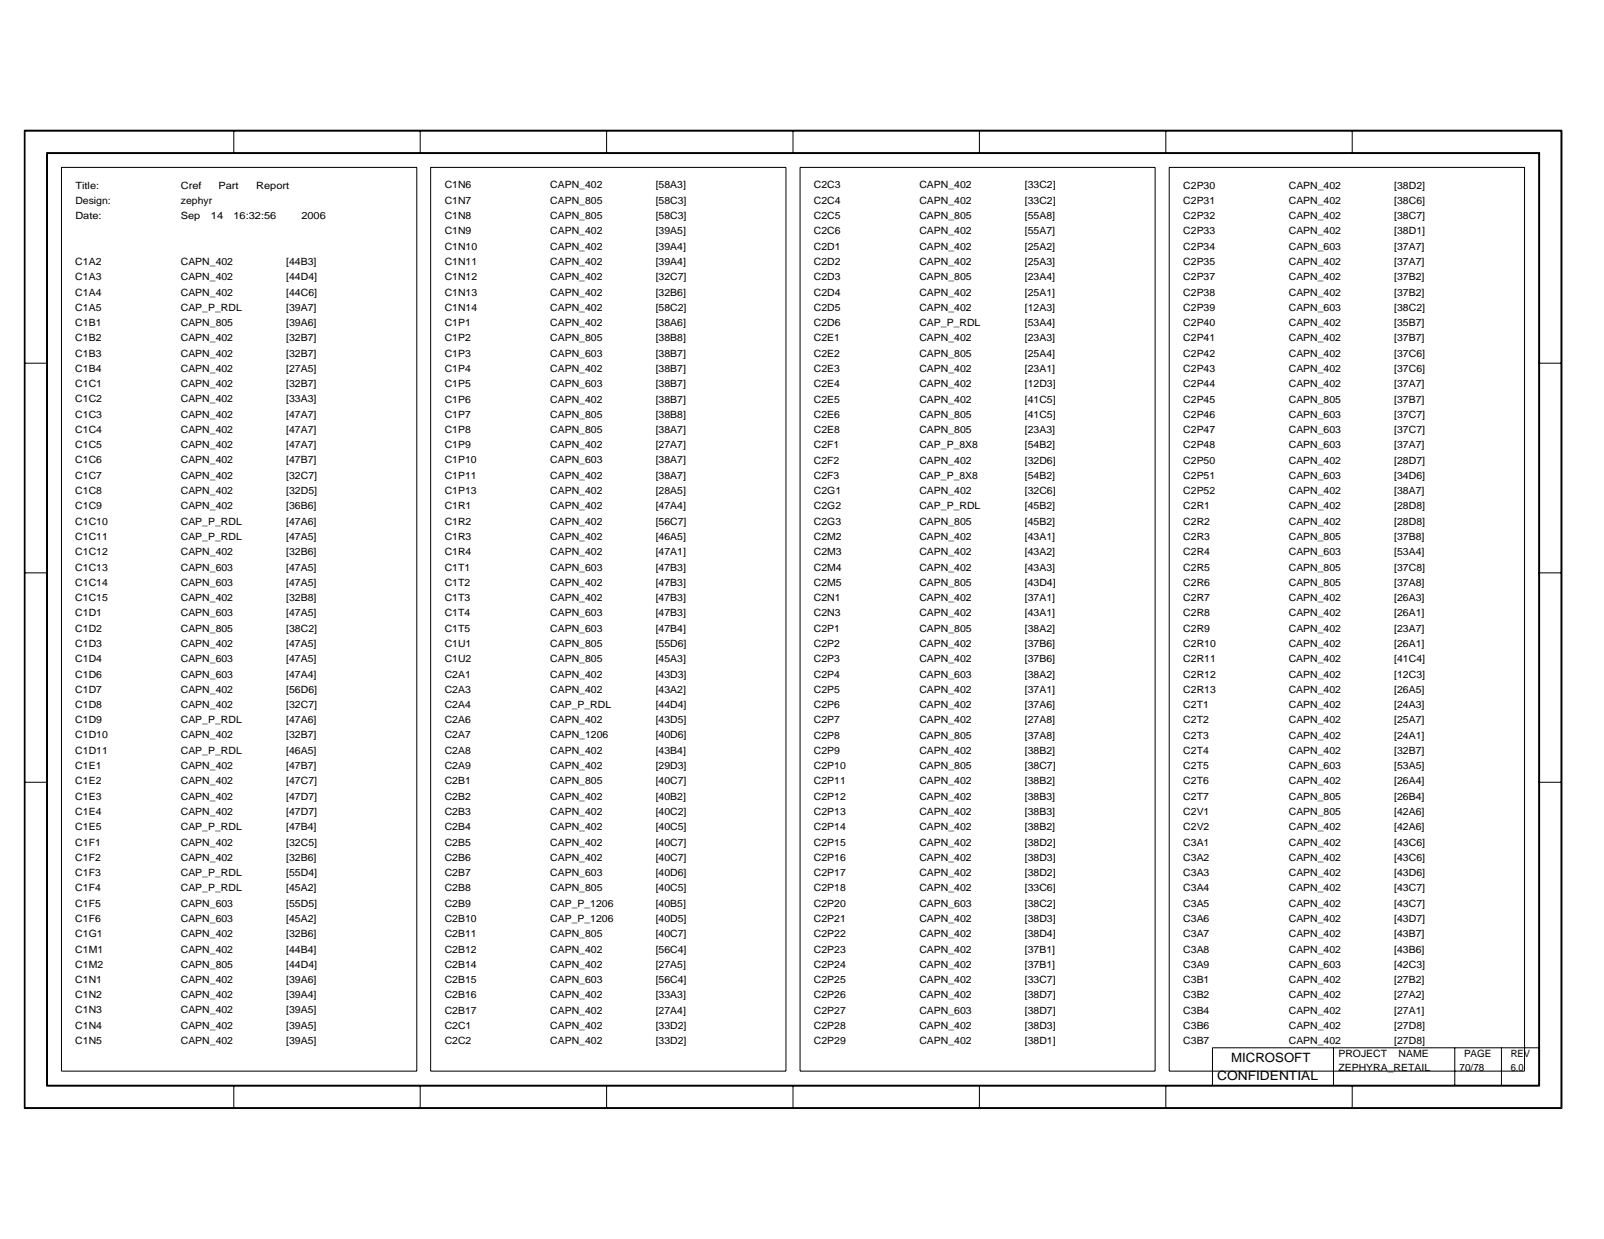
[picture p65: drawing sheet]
<svg xmlns="http://www.w3.org/2000/svg" width="279mm" height="216mm" viewBox="0 0 279 216" stroke-linecap="round" stroke-linejoin="round" font-family="sans-serif">
<defs><g id="words">
<g font-size="2.2">
<text x="214.5" y="185">MICROSOFT</text>
<text x="212" y="188.3">CONFIDENTIAL</text>
</g>
<g font-size="1.7">
<text x="13.1" y="35.5">Design:</text>
<text x="13.1" y="32.9">Title:</text>
<text x="31.5" y="35.5">zephyr</text>
<text x="31.5" y="32.9">Cref</text>
<text x="38.1" y="32.9">Part</text>
<text x="44.6" y="32.9">Report</text>
<text x="77.5" y="35.5">C1N7</text>
<text x="77.5" y="32.8">C1N6</text>
<text x="95.8" y="35.5">CAPN_805</text>
<text x="95.8" y="32.8">CAPN_402</text>
<text x="114.2" y="35.5">[58C3]</text>
<text x="114.2" y="32.8">[58A3]</text>
<text x="141.8" y="35.5">C2C4</text>
<text x="141.8" y="32.8">C2C3</text>
<text x="160.1" y="35.5">CAPN_402</text>
<text x="160.1" y="32.8">CAPN_402</text>
<text x="178.5" y="35.5">[33C2]</text>
<text x="178.5" y="32.8">[33C2]</text>
<text x="206.1" y="35.5">C2P31</text>
<text x="206.1" y="32.8">C2P30</text>
<text x="224.5" y="35.5">CAPN_402</text>
<text x="224.5" y="32.8">CAPN_402</text>
<text x="242.9" y="35.5">[38C6]</text>
<text x="242.9" y="32.8">[38D2]</text>
<text x="13.1" y="38.2">Date:</text>
<text x="31.5" y="38.2">Sep</text>
<text x="36.7" y="38.2">14</text>
<text x="40.7" y="38.2">16:32:56</text>
<text x="52.5" y="38.2">2006</text>
<text x="77.5" y="40.8">C1N9</text>
<text x="77.5" y="38.2">C1N8</text>
<text x="95.8" y="40.8">CAPN_402</text>
<text x="95.8" y="38.2">CAPN_805</text>
<text x="114.2" y="40.8">[39A5]</text>
<text x="114.2" y="38.2">[58C3]</text>
<text x="141.8" y="40.8">C2C6</text>
<text x="141.8" y="38.2">C2C5</text>
<text x="160.1" y="40.8">CAPN_402</text>
<text x="160.1" y="38.2">CAPN_805</text>
<text x="178.5" y="40.8">[55A7]</text>
<text x="178.5" y="38.2">[55A8]</text>
<text x="206.1" y="40.8">C2P33</text>
<text x="206.1" y="38.2">C2P32</text>
<text x="224.5" y="40.8">CAPN_402</text>
<text x="224.5" y="38.2">CAPN_402</text>
<text x="242.9" y="40.8">[38D1]</text>
<text x="242.9" y="38.2">[38C7]</text>
<text x="13.1" y="46.2">C1A2</text>
<text x="31.5" y="46.2">CAPN_402</text>
<text x="49.9" y="46.2">[44B3]</text>
<text x="77.5" y="46.2">C1N11</text>
<text x="77.5" y="43.5">C1N10</text>
<text x="95.8" y="46.2">CAPN_402</text>
<text x="95.8" y="43.5">CAPN_402</text>
<text x="114.2" y="46.2">[39A4]</text>
<text x="114.2" y="43.5">[39A4]</text>
<text x="141.8" y="46.2">C2D2</text>
<text x="141.8" y="43.5">C2D1</text>
<text x="160.1" y="46.2">CAPN_402</text>
<text x="160.1" y="43.5">CAPN_402</text>
<text x="178.5" y="46.2">[25A3]</text>
<text x="178.5" y="43.5">[25A2]</text>
<text x="206.1" y="46.2">C2P35</text>
<text x="206.1" y="43.5">C2P34</text>
<text x="224.5" y="46.2">CAPN_402</text>
<text x="224.5" y="43.5">CAPN_603</text>
<text x="242.9" y="46.2">[37A7]</text>
<text x="242.9" y="43.5">[37A7]</text>
<text x="13.1" y="51.5">C1A4</text>
<text x="13.1" y="48.8">C1A3</text>
<text x="31.5" y="51.5">CAPN_402</text>
<text x="31.5" y="48.8">CAPN_402</text>
<text x="49.9" y="51.5">[44C6]</text>
<text x="49.9" y="48.8">[44D4]</text>
<text x="77.5" y="51.5">C1N13</text>
<text x="77.5" y="48.8">C1N12</text>
<text x="95.8" y="51.5">CAPN_402</text>
<text x="95.8" y="48.8">CAPN_402</text>
<text x="114.2" y="51.5">[32B6]</text>
<text x="114.2" y="48.8">[32C7]</text>
<text x="141.8" y="51.5">C2D4</text>
<text x="141.8" y="48.8">C2D3</text>
<text x="160.1" y="51.5">CAPN_402</text>
<text x="160.1" y="48.8">CAPN_805</text>
<text x="178.5" y="51.5">[25A1]</text>
<text x="178.5" y="48.8">[23A4]</text>
<text x="206.1" y="51.5">C2P38</text>
<text x="206.1" y="48.9">C2P37</text>
<text x="224.5" y="51.5">CAPN_402</text>
<text x="224.5" y="48.9">CAPN_402</text>
<text x="242.9" y="51.5">[37B2]</text>
<text x="242.9" y="48.9">[37B2]</text>
<text x="13.1" y="59.5">C1B2</text>
<text x="13.1" y="56.8">C1B1</text>
<text x="13.1" y="54.1">C1A5</text>
<text x="31.5" y="59.5">CAPN_402</text>
<text x="31.5" y="56.8">CAPN_805</text>
<text x="31.5" y="54.1">CAP_P_RDL</text>
<text x="49.9" y="59.5">[32B7]</text>
<text x="49.9" y="56.8">[39A6]</text>
<text x="49.9" y="54.1">[39A7]</text>
<text x="77.5" y="59.5">C1P2</text>
<text x="77.5" y="56.8">C1P1</text>
<text x="77.5" y="54.1">C1N14</text>
<text x="95.8" y="54.1">CAPN_402</text>
<text x="95.8" y="59.5">CAPN_805</text>
<text x="95.8" y="56.8">CAPN_402</text>
<text x="114.2" y="54.1">[58C2]</text>
<text x="114.2" y="59.5">[38B8]</text>
<text x="114.2" y="56.8">[38A6]</text>
<text x="141.8" y="59.5">C2E1</text>
<text x="141.8" y="56.8">C2D6</text>
<text x="141.8" y="54.1">C2D5</text>
<text x="160.1" y="56.8">CAP_P_RDL</text>
<text x="160.1" y="54.1">CAPN_402</text>
<text x="160.1" y="59.5">CAPN_402</text>
<text x="178.5" y="56.8">[53A4]</text>
<text x="178.5" y="54.1">[12A3]</text>
<text x="178.5" y="59.5">[23A3]</text>
<text x="206.1" y="59.5">C2P41</text>
<text x="206.1" y="56.8">C2P40</text>
<text x="206.1" y="54.1">C2P39</text>
<text x="224.5" y="59.5">CAPN_402</text>
<text x="224.5" y="56.8">CAPN_402</text>
<text x="224.5" y="54.1">CAPN_603</text>
<text x="242.9" y="59.5">[37B7]</text>
<text x="242.9" y="56.8">[35B7]</text>
<text x="242.9" y="54.1">[38C2]</text>
<text x="13.1" y="64.8">C1B4</text>
<text x="13.1" y="62.1">C1B3</text>
<text x="31.5" y="64.8">CAPN_402</text>
<text x="31.5" y="62.1">CAPN_402</text>
<text x="49.9" y="64.8">[27A5]</text>
<text x="49.9" y="62.1">[32B7]</text>
<text x="77.5" y="64.8">C1P4</text>
<text x="77.5" y="62.1">C1P3</text>
<text x="95.8" y="64.8">CAPN_402</text>
<text x="95.8" y="62.1">CAPN_603</text>
<text x="114.2" y="64.8">[38B7]</text>
<text x="114.2" y="62.1">[38B7]</text>
<text x="141.8" y="64.8">C2E3</text>
<text x="141.8" y="62.1">C2E2</text>
<text x="160.1" y="64.8">CAPN_402</text>
<text x="160.1" y="62.1">CAPN_805</text>
<text x="178.5" y="64.8">[23A1]</text>
<text x="178.5" y="62.1">[25A4]</text>
<text x="206.1" y="64.8">C2P43</text>
<text x="206.1" y="62.1">C2P42</text>
<text x="224.5" y="64.8">CAPN_402</text>
<text x="224.5" y="62.1">CAPN_402</text>
<text x="242.9" y="64.8">[37C6]</text>
<text x="242.9" y="62.1">[37C6]</text>
<text x="13.1" y="70.1">C1C2</text>
<text x="13.1" y="67.5">C1C1</text>
<text x="31.5" y="70.1">CAPN_402</text>
<text x="31.5" y="67.5">CAPN_402</text>
<text x="49.9" y="70.1">[33A3]</text>
<text x="49.9" y="67.5">[32B7]</text>
<text x="77.5" y="70.1">C1P6</text>
<text x="77.5" y="67.5">C1P5</text>
<text x="95.8" y="70.1">CAPN_402</text>
<text x="95.8" y="67.5">CAPN_603</text>
<text x="114.2" y="70.1">[38B7]</text>
<text x="114.2" y="67.5">[38B7]</text>
<text x="141.8" y="70.1">C2E5</text>
<text x="141.8" y="67.5">C2E4</text>
<text x="160.1" y="70.1">CAPN_402</text>
<text x="160.1" y="67.5">CAPN_402</text>
<text x="178.5" y="70.1">[41C5]</text>
<text x="178.5" y="67.5">[12D3]</text>
<text x="206.1" y="70.1">C2P45</text>
<text x="206.1" y="67.5">C2P44</text>
<text x="224.5" y="70.1">CAPN_805</text>
<text x="224.5" y="67.5">CAPN_402</text>
<text x="242.9" y="70.1">[37B7]</text>
<text x="242.9" y="67.5">[37A7]</text>
<text x="13.1" y="75.5">C1C4</text>
<text x="13.1" y="72.8">C1C3</text>
<text x="31.5" y="75.5">CAPN_402</text>
<text x="31.5" y="72.8">CAPN_402</text>
<text x="49.9" y="75.5">[47A7]</text>
<text x="49.9" y="72.8">[47A7]</text>
<text x="77.5" y="75.5">C1P8</text>
<text x="77.5" y="72.8">C1P7</text>
<text x="95.8" y="75.5">CAPN_805</text>
<text x="95.8" y="72.8">CAPN_805</text>
<text x="114.2" y="75.5">[38A7]</text>
<text x="114.2" y="72.8">[38B8]</text>
<text x="141.8" y="75.5">C2E8</text>
<text x="141.8" y="72.8">C2E6</text>
<text x="160.1" y="75.5">CAPN_805</text>
<text x="160.1" y="72.8">CAPN_805</text>
<text x="178.5" y="75.5">[23A3]</text>
<text x="178.5" y="72.8">[41C5]</text>
<text x="206.1" y="75.5">C2P47</text>
<text x="206.1" y="72.8">C2P46</text>
<text x="224.5" y="75.5">CAPN_603</text>
<text x="224.5" y="72.8">CAPN_603</text>
<text x="242.9" y="75.5">[37C7]</text>
<text x="242.9" y="72.8">[37C7]</text>
<text x="13.1" y="83.4">C1C7</text>
<text x="13.1" y="80.8">C1C6</text>
<text x="13.1" y="78.1">C1C5</text>
<text x="31.5" y="83.4">CAPN_402</text>
<text x="31.5" y="80.8">CAPN_402</text>
<text x="31.5" y="78.1">CAPN_402</text>
<text x="49.9" y="83.4">[32C7]</text>
<text x="49.9" y="80.8">[47B7]</text>
<text x="49.9" y="78.1">[47A7]</text>
<text x="77.5" y="83.4">C1P11</text>
<text x="77.5" y="80.8">C1P10</text>
<text x="77.5" y="78.1">C1P9</text>
<text x="95.8" y="83.4">CAPN_402</text>
<text x="95.8" y="80.8">CAPN_603</text>
<text x="95.8" y="78.1">CAPN_402</text>
<text x="114.2" y="83.4">[38A7]</text>
<text x="114.2" y="80.8">[38A7]</text>
<text x="114.2" y="78.1">[27A7]</text>
<text x="141.8" y="83.4">C2F3</text>
<text x="141.8" y="80.8">C2F2</text>
<text x="141.8" y="78.1">C2F1</text>
<text x="160.1" y="83.4">CAP_P_8X8</text>
<text x="160.1" y="80.8">CAPN_402</text>
<text x="160.1" y="78.1">CAP_P_8X8</text>
<text x="178.5" y="80.8">[32D6]</text>
<text x="178.5" y="83.4">[54B2]</text>
<text x="178.5" y="78.1">[54B2]</text>
<text x="206.1" y="83.4">C2P51</text>
<text x="206.1" y="80.8">C2P50</text>
<text x="206.1" y="78.1">C2P48</text>
<text x="224.5" y="83.4">CAPN_603</text>
<text x="224.5" y="80.8">CAPN_402</text>
<text x="224.5" y="78.1">CAPN_603</text>
<text x="242.9" y="83.4">[34D6]</text>
<text x="242.9" y="80.8">[28D7]</text>
<text x="242.9" y="78.1">[37A7]</text>
<text x="13.1" y="88.8">C1C9</text>
<text x="13.1" y="86.1">C1C8</text>
<text x="31.5" y="88.8">CAPN_402</text>
<text x="31.5" y="86.1">CAPN_402</text>
<text x="49.9" y="88.8">[36B6]</text>
<text x="49.9" y="86.1">[32D5]</text>
<text x="77.5" y="88.8">C1R1</text>
<text x="77.5" y="86.1">C1P13</text>
<text x="95.8" y="88.8">CAPN_402</text>
<text x="95.8" y="86.1">CAPN_402</text>
<text x="114.2" y="88.8">[47A4]</text>
<text x="114.2" y="86.1">[28A5]</text>
<text x="141.8" y="88.8">C2G2</text>
<text x="141.8" y="86.1">C2G1</text>
<text x="160.1" y="88.8">CAP_P_RDL</text>
<text x="160.1" y="86.1">CAPN_402</text>
<text x="178.5" y="88.8">[45B2]</text>
<text x="178.5" y="86.1">[32C6]</text>
<text x="206.1" y="88.8">C2R1</text>
<text x="206.1" y="86.1">C2P52</text>
<text x="224.5" y="88.8">CAPN_402</text>
<text x="224.5" y="86.1">CAPN_402</text>
<text x="242.9" y="88.8">[28D8]</text>
<text x="242.9" y="86.1">[38A7]</text>
<text x="13.1" y="94.1">C1C11</text>
<text x="13.1" y="91.4">C1C10</text>
<text x="31.5" y="94.1">CAP_P_RDL</text>
<text x="31.5" y="91.4">CAP_P_RDL</text>
<text x="49.9" y="94.1">[47A5]</text>
<text x="49.9" y="91.4">[47A6]</text>
<text x="77.5" y="94.1">C1R3</text>
<text x="77.5" y="91.4">C1R2</text>
<text x="95.8" y="94.1">CAPN_402</text>
<text x="95.8" y="91.4">CAPN_402</text>
<text x="114.2" y="94.1">[46A5]</text>
<text x="114.2" y="91.4">[56C7]</text>
<text x="141.8" y="94.1">C2M2</text>
<text x="141.8" y="91.4">C2G3</text>
<text x="160.1" y="94.1">CAPN_402</text>
<text x="160.1" y="91.4">CAPN_805</text>
<text x="178.5" y="94.1">[43A1]</text>
<text x="178.5" y="91.4">[45B2]</text>
<text x="206.1" y="94.1">C2R3</text>
<text x="206.1" y="91.4">C2R2</text>
<text x="224.5" y="94.1">CAPN_805</text>
<text x="224.5" y="91.4">CAPN_402</text>
<text x="242.9" y="94.1">[37B8]</text>
<text x="242.9" y="91.4">[28D8]</text>
<text x="13.1" y="99.4">C1C13</text>
<text x="13.1" y="96.8">C1C12</text>
<text x="31.5" y="99.4">CAPN_603</text>
<text x="31.5" y="96.8">CAPN_402</text>
<text x="49.9" y="99.4">[47A5]</text>
<text x="49.9" y="96.8">[32B6]</text>
<text x="77.5" y="99.4">C1T1</text>
<text x="77.5" y="96.8">C1R4</text>
<text x="95.8" y="96.8">CAPN_402</text>
<text x="95.8" y="99.4">CAPN_603</text>
<text x="114.2" y="96.8">[47A1]</text>
<text x="114.2" y="99.4">[47B3]</text>
<text x="141.8" y="99.4">C2M4</text>
<text x="141.8" y="96.8">C2M3</text>
<text x="160.1" y="99.4">CAPN_402</text>
<text x="160.1" y="96.8">CAPN_402</text>
<text x="178.5" y="99.4">[43A3]</text>
<text x="178.5" y="96.8">[43A2]</text>
<text x="206.1" y="99.4">C2R5</text>
<text x="206.1" y="96.8">C2R4</text>
<text x="224.5" y="99.4">CAPN_805</text>
<text x="224.5" y="96.8">CAPN_603</text>
<text x="242.9" y="99.4">[37C8]</text>
<text x="242.9" y="96.8">[53A4]</text>
<text x="13.1" y="107.4">C1D1</text>
<text x="13.1" y="104.7">C1C15</text>
<text x="13.1" y="102.1">C1C14</text>
<text x="31.5" y="104.7">CAPN_402</text>
<text x="31.5" y="102.1">CAPN_603</text>
<text x="31.5" y="107.4">CAPN_603</text>
<text x="49.9" y="104.7">[32B8]</text>
<text x="49.9" y="102.1">[47A5]</text>
<text x="49.9" y="107.4">[47A5]</text>
<text x="77.5" y="107.4">C1T4</text>
<text x="77.5" y="104.7">C1T3</text>
<text x="77.5" y="102.1">C1T2</text>
<text x="95.8" y="107.4">CAPN_603</text>
<text x="95.8" y="104.7">CAPN_402</text>
<text x="95.8" y="102.1">CAPN_402</text>
<text x="114.2" y="107.4">[47B3]</text>
<text x="114.2" y="104.7">[47B3]</text>
<text x="114.2" y="102.1">[47B3]</text>
<text x="141.8" y="107.4">C2N3</text>
<text x="141.8" y="104.7">C2N1</text>
<text x="141.8" y="102.1">C2M5</text>
<text x="160.1" y="107.4">CAPN_402</text>
<text x="160.1" y="104.7">CAPN_402</text>
<text x="160.1" y="102.1">CAPN_805</text>
<text x="178.5" y="107.4">[43A1]</text>
<text x="178.5" y="104.7">[37A1]</text>
<text x="178.5" y="102.1">[43D4]</text>
<text x="206.1" y="107.4">C2R8</text>
<text x="206.1" y="104.7">C2R7</text>
<text x="206.1" y="102.1">C2R6</text>
<text x="224.5" y="107.4">CAPN_402</text>
<text x="224.5" y="104.7">CAPN_402</text>
<text x="224.5" y="102.1">CAPN_805</text>
<text x="242.9" y="107.4">[26A1]</text>
<text x="242.9" y="104.7">[26A3]</text>
<text x="242.9" y="102.1">[37A8]</text>
<text x="13.1" y="112.7">C1D3</text>
<text x="13.1" y="110.1">C1D2</text>
<text x="31.5" y="112.7">CAPN_402</text>
<text x="31.5" y="110.1">CAPN_805</text>
<text x="49.9" y="112.7">[47A5]</text>
<text x="49.9" y="110.1">[38C2]</text>
<text x="77.5" y="112.7">C1U1</text>
<text x="77.5" y="110.1">C1T5</text>
<text x="95.8" y="112.7">CAPN_805</text>
<text x="95.8" y="110.1">CAPN_603</text>
<text x="114.2" y="112.7">[55D6]</text>
<text x="114.2" y="110.1">[47B4]</text>
<text x="141.8" y="112.7">C2P2</text>
<text x="141.8" y="110.1">C2P1</text>
<text x="160.1" y="112.7">CAPN_402</text>
<text x="160.1" y="110.1">CAPN_805</text>
<text x="178.5" y="112.7">[37B6]</text>
<text x="178.5" y="110.1">[38A2]</text>
<text x="206.1" y="112.7">C2R10</text>
<text x="206.1" y="110.1">C2R9</text>
<text x="224.5" y="112.7">CAPN_402</text>
<text x="224.5" y="110.1">CAPN_402</text>
<text x="242.9" y="112.7">[26A1]</text>
<text x="242.9" y="110.1">[23A7]</text>
<text x="13.1" y="118.1">C1D6</text>
<text x="13.1" y="115.4">C1D4</text>
<text x="31.5" y="118.1">CAPN_603</text>
<text x="31.5" y="115.4">CAPN_603</text>
<text x="49.9" y="118.1">[47A4]</text>
<text x="49.9" y="115.4">[47A5]</text>
<text x="77.5" y="118.1">C2A1</text>
<text x="77.5" y="115.4">C1U2</text>
<text x="95.8" y="115.4">CAPN_805</text>
<text x="95.8" y="118.1">CAPN_402</text>
<text x="114.2" y="115.4">[45A3]</text>
<text x="114.2" y="118.1">[43D3]</text>
<text x="141.8" y="118.1">C2P4</text>
<text x="141.8" y="115.4">C2P3</text>
<text x="160.1" y="118.1">CAPN_603</text>
<text x="160.1" y="115.4">CAPN_402</text>
<text x="178.5" y="118.1">[38A2]</text>
<text x="178.5" y="115.4">[37B6]</text>
<text x="206.1" y="118.1">C2R12</text>
<text x="206.1" y="115.4">C2R11</text>
<text x="224.5" y="118.1">CAPN_402</text>
<text x="224.5" y="115.4">CAPN_402</text>
<text x="242.9" y="118.1">[12C3]</text>
<text x="242.9" y="115.4">[41C4]</text>
<text x="13.1" y="123.4">C1D8</text>
<text x="13.1" y="120.7">C1D7</text>
<text x="31.5" y="123.4">CAPN_402</text>
<text x="31.5" y="120.7">CAPN_402</text>
<text x="49.9" y="123.4">[32C7]</text>
<text x="49.9" y="120.7">[56D6]</text>
<text x="77.5" y="123.4">C2A4</text>
<text x="77.5" y="120.7">C2A3</text>
<text x="95.8" y="123.4">CAP_P_RDL</text>
<text x="95.8" y="120.7">CAPN_402</text>
<text x="114.2" y="123.4">[44D4]</text>
<text x="114.2" y="120.7">[43A2]</text>
<text x="141.8" y="123.4">C2P6</text>
<text x="141.8" y="120.7">C2P5</text>
<text x="160.1" y="123.4">CAPN_402</text>
<text x="160.1" y="120.7">CAPN_402</text>
<text x="178.5" y="123.4">[37A6]</text>
<text x="178.5" y="120.7">[37A1]</text>
<text x="206.1" y="123.4">C2T1</text>
<text x="206.1" y="120.7">C2R13</text>
<text x="224.5" y="120.7">CAPN_402</text>
<text x="224.5" y="123.4">CAPN_402</text>
<text x="242.9" y="120.7">[26A5]</text>
<text x="242.9" y="123.4">[24A3]</text>
<text x="13.1" y="131.3">C1D11</text>
<text x="13.1" y="128.7">C1D10</text>
<text x="13.1" y="126.1">C1D9</text>
<text x="31.5" y="131.3">CAP_P_RDL</text>
<text x="31.5" y="128.7">CAPN_402</text>
<text x="31.5" y="126.1">CAP_P_RDL</text>
<text x="49.9" y="131.3">[46A5]</text>
<text x="49.9" y="128.7">[32B7]</text>
<text x="49.9" y="126.1">[47A6]</text>
<text x="77.5" y="131.4">C2A8</text>
<text x="77.5" y="128.7">C2A7</text>
<text x="77.5" y="126.1">C2A6</text>
<text x="95.8" y="131.4">CAPN_402</text>
<text x="95.8" y="128.7">CAPN_1206</text>
<text x="95.8" y="126.1">CAPN_402</text>
<text x="114.2" y="128.7">[40D6]</text>
<text x="114.2" y="131.4">[43B4]</text>
<text x="114.2" y="126.1">[43D5]</text>
<text x="141.8" y="131.4">C2P9</text>
<text x="141.8" y="128.7">C2P8</text>
<text x="141.8" y="126.1">C2P7</text>
<text x="160.1" y="131.4">CAPN_402</text>
<text x="160.1" y="128.7">CAPN_805</text>
<text x="160.1" y="126.1">CAPN_402</text>
<text x="178.5" y="131.4">[38B2]</text>
<text x="178.5" y="128.7">[37A8]</text>
<text x="178.5" y="126.1">[27A8]</text>
<text x="206.1" y="131.4">C2T4</text>
<text x="206.1" y="128.7">C2T3</text>
<text x="206.1" y="126.1">C2T2</text>
<text x="224.5" y="131.4">CAPN_402</text>
<text x="224.5" y="128.7">CAPN_402</text>
<text x="224.5" y="126.1">CAPN_402</text>
<text x="242.9" y="131.4">[32B7]</text>
<text x="242.9" y="128.7">[24A1]</text>
<text x="242.9" y="126.1">[25A7]</text>
<text x="13.1" y="136.7">C1E2</text>
<text x="13.1" y="134">C1E1</text>
<text x="31.5" y="136.7">CAPN_402</text>
<text x="31.5" y="134">CAPN_402</text>
<text x="49.9" y="136.7">[47C7]</text>
<text x="49.9" y="134">[47B7]</text>
<text x="77.5" y="136.7">C2B1</text>
<text x="77.5" y="134">C2A9</text>
<text x="95.8" y="136.7">CAPN_805</text>
<text x="95.8" y="134">CAPN_402</text>
<text x="114.2" y="136.7">[40C7]</text>
<text x="114.2" y="134">[29D3]</text>
<text x="141.8" y="136.7">C2P11</text>
<text x="141.8" y="134">C2P10</text>
<text x="160.1" y="136.7">CAPN_402</text>
<text x="160.1" y="134">CAPN_805</text>
<text x="178.5" y="136.7">[38B2]</text>
<text x="178.5" y="134">[38C7]</text>
<text x="206.1" y="136.7">C2T6</text>
<text x="206.1" y="134">C2T5</text>
<text x="224.5" y="136.7">CAPN_402</text>
<text x="224.5" y="134">CAPN_603</text>
<text x="242.9" y="136.7">[26A4]</text>
<text x="242.9" y="134">[53A5]</text>
<text x="13.1" y="142">C1E4</text>
<text x="13.1" y="139.4">C1E3</text>
<text x="31.5" y="142">CAPN_402</text>
<text x="31.5" y="139.4">CAPN_402</text>
<text x="49.9" y="142">[47D7]</text>
<text x="49.9" y="139.4">[47D7]</text>
<text x="77.5" y="142">C2B3</text>
<text x="77.5" y="139.4">C2B2</text>
<text x="95.8" y="142">CAPN_402</text>
<text x="95.8" y="139.4">CAPN_402</text>
<text x="114.2" y="142">[40C2]</text>
<text x="114.2" y="139.4">[40B2]</text>
<text x="141.8" y="142">C2P13</text>
<text x="141.8" y="139.4">C2P12</text>
<text x="160.1" y="142">CAPN_402</text>
<text x="160.1" y="139.4">CAPN_402</text>
<text x="178.5" y="142">[38B3]</text>
<text x="178.5" y="139.4">[38B3]</text>
<text x="206.1" y="142">C2V1</text>
<text x="206.1" y="139.4">C2T7</text>
<text x="224.5" y="142">CAPN_805</text>
<text x="224.5" y="139.4">CAPN_805</text>
<text x="242.9" y="142">[42A6]</text>
<text x="242.9" y="139.4">[26B4]</text>
<text x="13.1" y="147.4">C1F1</text>
<text x="13.1" y="144.7">C1E5</text>
<text x="31.5" y="144.7">CAP_P_RDL</text>
<text x="31.5" y="147.4">CAPN_402</text>
<text x="49.9" y="144.7">[47B4]</text>
<text x="49.9" y="147.4">[32C5]</text>
<text x="77.5" y="147.4">C2B5</text>
<text x="77.5" y="144.7">C2B4</text>
<text x="95.8" y="147.4">CAPN_402</text>
<text x="95.8" y="144.7">CAPN_402</text>
<text x="114.2" y="147.4">[40C7]</text>
<text x="114.2" y="144.7">[40C5]</text>
<text x="141.8" y="147.4">C2P15</text>
<text x="141.8" y="144.7">C2P14</text>
<text x="160.1" y="147.4">CAPN_402</text>
<text x="160.1" y="144.7">CAPN_402</text>
<text x="178.5" y="147.4">[38D2]</text>
<text x="178.5" y="144.7">[38B2]</text>
<text x="206.1" y="147.4">C3A1</text>
<text x="206.1" y="144.7">C2V2</text>
<text x="224.5" y="147.4">CAPN_402</text>
<text x="224.5" y="144.7">CAPN_402</text>
<text x="242.9" y="147.4">[43C6]</text>
<text x="242.9" y="144.7">[42A6]</text>
<text x="13.1" y="155.3">C1F4</text>
<text x="13.1" y="152.6">C1F3</text>
<text x="13.1" y="150">C1F2</text>
<text x="31.5" y="155.3">CAP_P_RDL</text>
<text x="31.5" y="152.6">CAP_P_RDL</text>
<text x="31.5" y="150">CAPN_402</text>
<text x="49.9" y="155.3">[45A2]</text>
<text x="49.9" y="152.6">[55D4]</text>
<text x="49.9" y="150">[32B6]</text>
<text x="77.5" y="155.3">C2B8</text>
<text x="77.5" y="152.6">C2B7</text>
<text x="77.5" y="150">C2B6</text>
<text x="95.8" y="155.3">CAPN_805</text>
<text x="95.8" y="152.6">CAPN_603</text>
<text x="95.8" y="150">CAPN_402</text>
<text x="114.2" y="155.3">[40C5]</text>
<text x="114.2" y="152.6">[40D6]</text>
<text x="114.2" y="150">[40C7]</text>
<text x="141.8" y="155.3">C2P18</text>
<text x="141.8" y="152.7">C2P17</text>
<text x="141.8" y="150">C2P16</text>
<text x="160.1" y="155.3">CAPN_402</text>
<text x="160.1" y="152.7">CAPN_402</text>
<text x="160.1" y="150">CAPN_402</text>
<text x="178.5" y="155.3">[33C6]</text>
<text x="178.5" y="152.7">[38D2]</text>
<text x="178.5" y="150">[38D3]</text>
<text x="206.1" y="155.3">C3A4</text>
<text x="206.1" y="152.7">C3A3</text>
<text x="206.1" y="150">C3A2</text>
<text x="224.5" y="155.3">CAPN_402</text>
<text x="224.5" y="152.7">CAPN_402</text>
<text x="224.5" y="150">CAPN_402</text>
<text x="242.9" y="155.3">[43C7]</text>
<text x="242.9" y="152.7">[43D6]</text>
<text x="242.9" y="150">[43C6]</text>
<text x="13.1" y="160.6">C1F6</text>
<text x="13.1" y="158">C1F5</text>
<text x="31.5" y="160.6">CAPN_603</text>
<text x="31.5" y="158">CAPN_603</text>
<text x="49.9" y="160.6">[45A2]</text>
<text x="49.9" y="158">[55D5]</text>
<text x="77.5" y="160.6">C2B10</text>
<text x="77.5" y="158">C2B9</text>
<text x="95.8" y="160.6">CAP_P_1206</text>
<text x="95.8" y="158">CAP_P_1206</text>
<text x="114.2" y="160.6">[40D5]</text>
<text x="114.2" y="158">[40B5]</text>
<text x="141.8" y="160.7">C2P21</text>
<text x="141.8" y="158">C2P20</text>
<text x="160.1" y="160.7">CAPN_402</text>
<text x="160.1" y="158">CAPN_603</text>
<text x="178.5" y="160.7">[38D3]</text>
<text x="178.5" y="158">[38C2]</text>
<text x="206.1" y="160.7">C3A6</text>
<text x="206.1" y="158">C3A5</text>
<text x="224.5" y="160.7">CAPN_402</text>
<text x="224.5" y="158">CAPN_402</text>
<text x="242.9" y="160.7">[43D7]</text>
<text x="242.9" y="158">[43C7]</text>
<text x="13.1" y="166">C1M1</text>
<text x="13.1" y="163.3">C1G1</text>
<text x="31.5" y="166">CAPN_402</text>
<text x="31.5" y="163.3">CAPN_402</text>
<text x="49.9" y="166">[44B4]</text>
<text x="49.9" y="163.3">[32B6]</text>
<text x="77.5" y="166">C2B12</text>
<text x="77.5" y="163.3">C2B11</text>
<text x="95.8" y="166">CAPN_402</text>
<text x="95.8" y="163.3">CAPN_805</text>
<text x="114.2" y="166">[56C4]</text>
<text x="114.2" y="163.3">[40C7]</text>
<text x="141.8" y="166">C2P23</text>
<text x="141.8" y="163.3">C2P22</text>
<text x="160.1" y="166">CAPN_402</text>
<text x="160.1" y="163.3">CAPN_402</text>
<text x="178.5" y="166">[37B1]</text>
<text x="178.5" y="163.3">[38D4]</text>
<text x="206.1" y="166">C3A8</text>
<text x="206.1" y="163.3">C3A7</text>
<text x="224.5" y="166">CAPN_402</text>
<text x="224.5" y="163.3">CAPN_402</text>
<text x="242.9" y="166">[43B6]</text>
<text x="242.9" y="163.3">[43B7]</text>
<text x="13.1" y="174">C1N2</text>
<text x="13.1" y="171.3">C1N1</text>
<text x="13.1" y="168.6">C1M2</text>
<text x="31.5" y="174">CAPN_402</text>
<text x="31.5" y="171.3">CAPN_402</text>
<text x="31.5" y="168.6">CAPN_805</text>
<text x="49.9" y="174">[39A4]</text>
<text x="49.9" y="171.3">[39A6]</text>
<text x="49.9" y="168.6">[44D4]</text>
<text x="77.5" y="174">C2B16</text>
<text x="77.5" y="171.3">C2B15</text>
<text x="77.5" y="168.6">C2B14</text>
<text x="95.8" y="174">CAPN_402</text>
<text x="95.8" y="171.3">CAPN_603</text>
<text x="95.8" y="168.6">CAPN_402</text>
<text x="114.2" y="174">[33A3]</text>
<text x="114.2" y="171.3">[56C4]</text>
<text x="114.2" y="168.6">[27A5]</text>
<text x="141.8" y="174">C2P26</text>
<text x="141.8" y="171.3">C2P25</text>
<text x="141.8" y="168.7">C2P24</text>
<text x="160.1" y="174">CAPN_402</text>
<text x="160.1" y="171.3">CAPN_402</text>
<text x="160.1" y="168.7">CAPN_402</text>
<text x="178.5" y="174">[38D7]</text>
<text x="178.5" y="171.3">[33C7]</text>
<text x="178.5" y="168.7">[37B1]</text>
<text x="206.1" y="174">C3B2</text>
<text x="206.1" y="171.3">C3B1</text>
<text x="206.1" y="168.7">C3A9</text>
<text x="224.5" y="174">CAPN_402</text>
<text x="224.5" y="171.3">CAPN_402</text>
<text x="224.5" y="168.7">CAPN_603</text>
<text x="242.9" y="174">[27A2]</text>
<text x="242.9" y="171.3">[27B2]</text>
<text x="242.9" y="168.7">[42C3]</text>
<text x="13.1" y="179.3">C1N4</text>
<text x="13.1" y="176.6">C1N3</text>
<text x="31.5" y="179.3">CAPN_402</text>
<text x="31.5" y="176.6">CAPN_402</text>
<text x="49.9" y="179.3">[39A5]</text>
<text x="49.9" y="176.6">[39A5]</text>
<text x="77.5" y="179.3">C2C1</text>
<text x="77.5" y="176.6">C2B17</text>
<text x="95.8" y="179.3">CAPN_402</text>
<text x="95.8" y="176.6">CAPN_402</text>
<text x="114.2" y="179.3">[33D2]</text>
<text x="114.2" y="176.6">[27A4]</text>
<text x="141.8" y="179.3">C2P28</text>
<text x="141.8" y="176.6">C2P27</text>
<text x="160.1" y="179.3">CAPN_402</text>
<text x="160.1" y="176.6">CAPN_603</text>
<text x="178.5" y="179.3">[38D3]</text>
<text x="178.5" y="176.6">[38D7]</text>
<text x="206.1" y="179.3">C3B6</text>
<text x="206.1" y="176.6">C3B4</text>
<text x="224.5" y="179.3">CAPN_402</text>
<text x="224.5" y="176.6">CAPN_402</text>
<text x="242.9" y="179.3">[27D8]</text>
<text x="242.9" y="176.6">[27A1]</text>
<text x="13.1" y="181.9">C1N5</text>
<text x="31.5" y="181.9">CAPN_402</text>
<text x="49.9" y="181.9">[39A5]</text>
<text x="77.5" y="181.9">C2C2</text>
<text x="95.8" y="181.9">CAPN_402</text>
<text x="114.2" y="181.9">[33D2]</text>
<text x="141.8" y="181.9">C2P29</text>
<text x="160.1" y="181.9">CAPN_402</text>
<text x="178.5" y="181.9">[38D1]</text>
<text x="206.1" y="181.9">C3B7</text>
<text x="224.5" y="181.9">CAPN_402</text>
<text x="233.1" y="184.1">PROJECT</text>
<text x="242.9" y="181.9">[27D8]</text>
<text x="243.6" y="184.1">NAME</text>
<text x="255" y="184.1">PAGE</text>
<text x="263.1" y="184.1">REV</text>
<text x="233.1" y="186.6">ZEPHYRA_RETAIL</text>
<text x="254.3" y="186.6">70/78</text>
<text x="263.1" y="186.6">6.0</text>
</g>
</g></defs>
<g fill="none" stroke="#000" stroke-width=".17">
<path d="M4.2 22.7h267.9v170.5h-267.9zM4.4 22.9h267.5v170.1h-267.5zM8.1 26.6h260.1v162.7h-260.1zM8.3 26.8h259.7v162.3h-259.7zM10.7 29.2h61.9v157.4h-61.9zM40.7 22.7v4.1M73.2 22.7v4.1M75 29.2h61.9v157.4h-61.9zM105.7 22.7v4.1M138.1 22.7v4.1M139.4 29.2h61.8v157.4h-61.8zM170.6 22.7v4.1"/>
<path d="M203.1 22.7v4.1M203.7 29.2h61.9v157.4h-61.9zM235.5 22.7v4.1M4.2 63.3h4.1M268 63.3h4.1M4.2 99.8h4.1M268 99.8h4.1M4.2 136.3h4.1M268 136.3h4.1M40.7 189.1v4.1M73.2 189.1v4.1M105.7 189.1v4.1"/>
<path d="M138.1 189.1v4.1M170.6 189.1v4.1M203.1 189.1v4.1M232.3 182.6v6.5M235.5 189.1v4.1M253.4 182.6v6.5M261.5 182.6v6.5M268 182.6h-56.8v6.5"/>
</g>
<use href="#words"/>
</svg>
